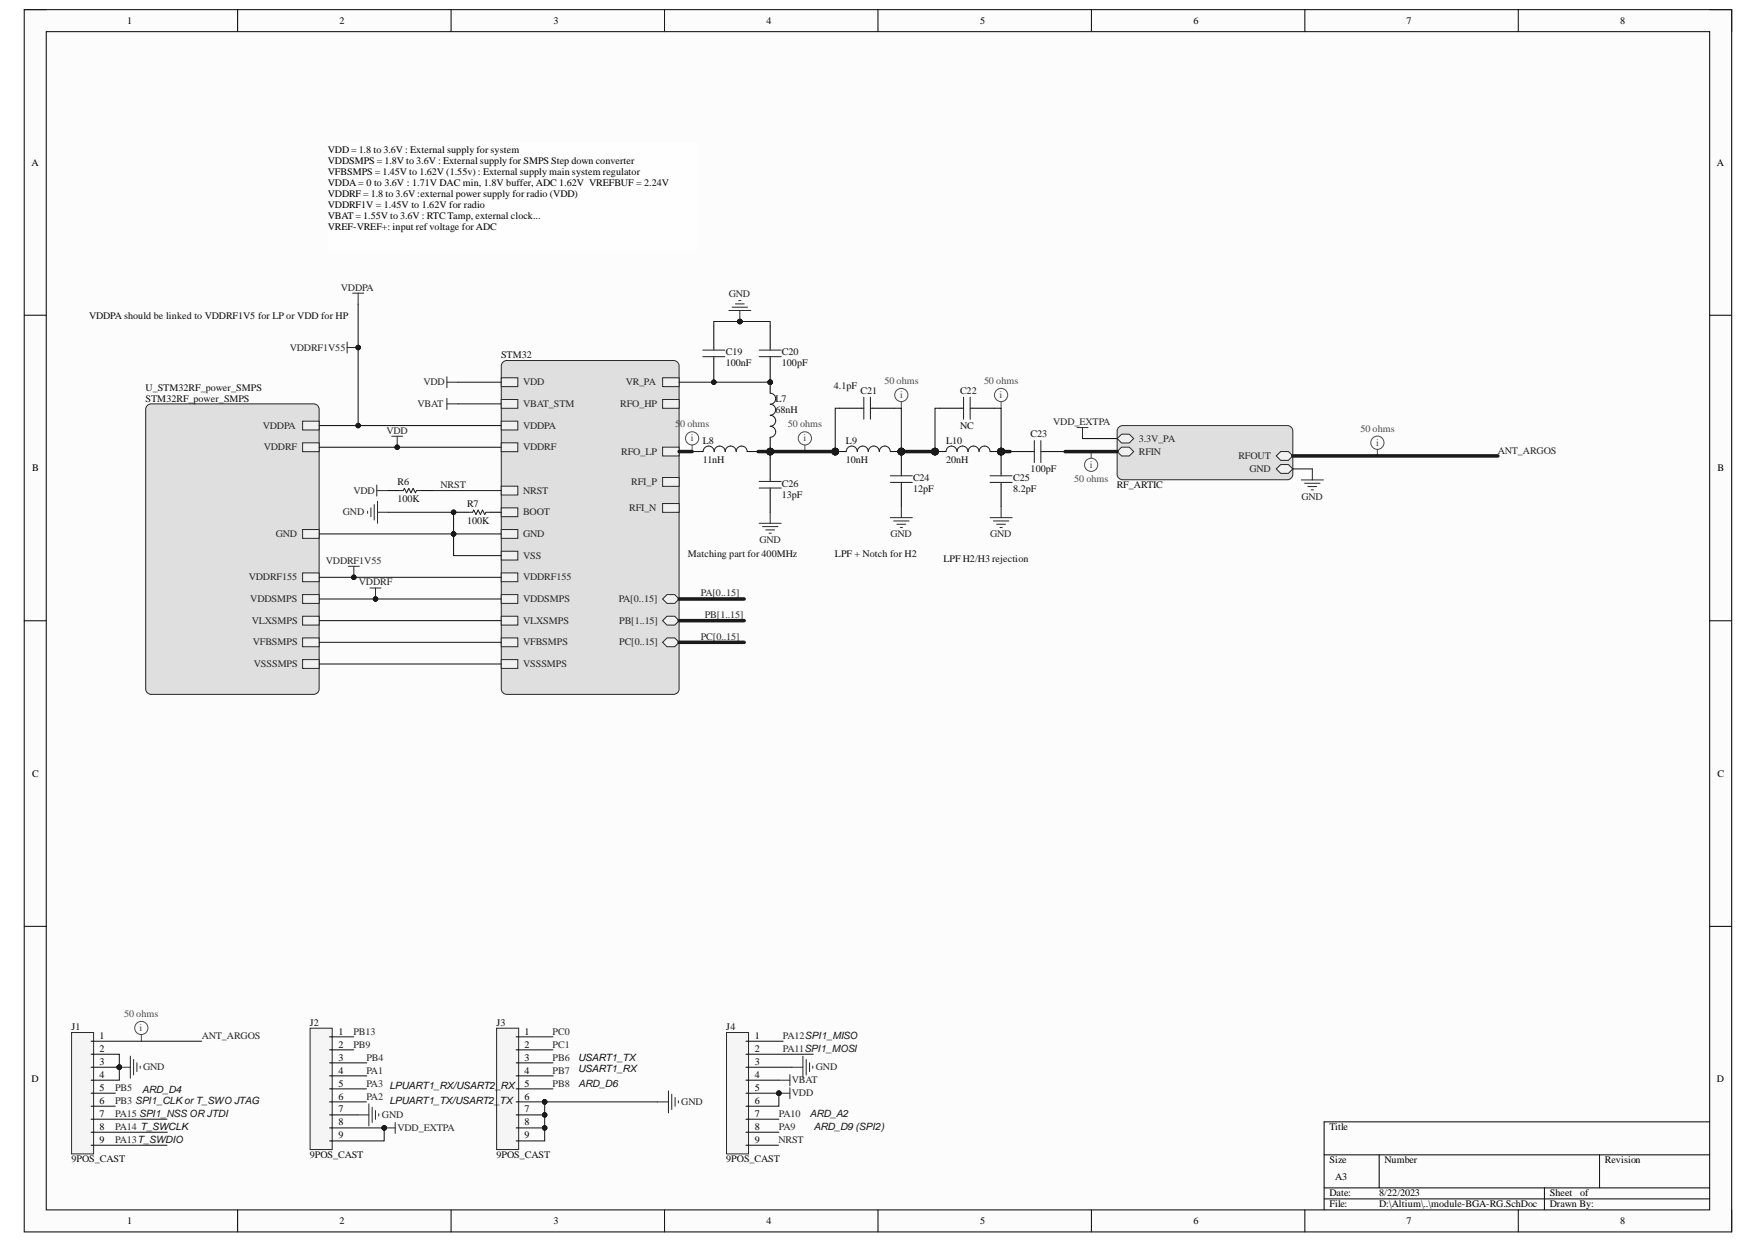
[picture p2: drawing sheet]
<svg xmlns="http://www.w3.org/2000/svg" width="297mm" height="210mm" viewBox="0 0 297 210" stroke-linecap="round" stroke-linejoin="round" font-family="sans-serif">
<defs><g id="words">
<g font-size="1.7">
<text x="21.5" y="4.1">1</text>
<text x="57.4" y="4.1">2</text>
<text x="93.6" y="4.1">3</text>
<text x="129.6" y="4.1">4</text>
<text x="165.7" y="4.1">5</text>
<text x="201.7" y="4.1">6</text>
<text x="237.8" y="4.1">7</text>
<text x="273.9" y="4.1">8</text>
<text x="5.3" y="28">A</text>
<text x="55.4" y="25.8">VDD = 1.8 to 3.6V : External supply for system</text>
<text x="55.4" y="27.7">VDDSMPS = 1.8V to 3.6V : External supply for SMPS Step down converter</text>
<text x="55.4" y="29.5">VFBSMPS = 1.45V to 1.62V (1.55v) : External supply main system regulator</text>
<text x="290.3" y="28">A</text>
<text x="55.4" y="31.4">VDDA = 0 to 3.6V : 1.71V DAC min, 1.8V buffer, ADC 1.62V VREFBUF = 2.24V</text>
<text x="55.4" y="33.2">VDDRF = 1.8 to 3.6V :external power supply for radio (VDD)</text>
<text x="55.4" y="35.1">VDDRF1V = 1.45V to 1.62V for radio</text>
<text x="55.4" y="37">VBAT = 1.55V to 3.6V : RTC Tamp, external clock...</text>
<text x="55.4" y="38.8">VREF-VREF+: input refvoltage for ADC</text>
<text x="5.4" y="79.7">B</text>
<text x="290.4" y="79.7">B</text>
<text x="5.4" y="131.2">C</text>
<text x="290.4" y="131.2">C</text>
<text x="16.8" y="177.8">2</text>
<text x="16.8" y="180">3</text>
<text x="16.8" y="175.6">1</text>
<text x="57.2" y="177.1">2</text>
<text x="57.2" y="179.3">3</text>
<text x="57.2" y="174.9">1</text>
<text x="88.7" y="177.1">2</text>
<text x="88.7" y="179.3">3</text>
<text x="88.7" y="174.9">1</text>
<text x="127.6" y="177.8">2</text>
<text x="127.6" y="180">3</text>
<text x="127.6" y="175.6">1</text>
<text x="5.3" y="182.9">D</text>
<text x="16.8" y="182.2">4</text>
<text x="16.8" y="184.4">5</text>
<text x="57.2" y="181.5">4</text>
<text x="57.2" y="183.7">5</text>
<text x="57.2" y="185.9">6</text>
<text x="88.7" y="181.5">4</text>
<text x="88.7" y="183.7">5</text>
<text x="88.7" y="185.9">6</text>
<text x="127.6" y="182.2">4</text>
<text x="127.6" y="184.4">5</text>
<text x="290.3" y="182.9">D</text>
<text x="16.8" y="186.6">6</text>
<text x="16.8" y="188.7">7</text>
<text x="16.8" y="190.9">8</text>
<text x="57.2" y="188">7</text>
<text x="57.2" y="190.2">8</text>
<text x="88.7" y="188">7</text>
<text x="88.7" y="190.2">8</text>
<text x="127.6" y="186.6">6</text>
<text x="127.6" y="188.7">7</text>
<text x="127.6" y="190.9">8</text>
<text x="224.8" y="191">Title</text>
<text x="16.8" y="193.1">9</text>
<text x="57.2" y="192.4">9</text>
<text x="88.7" y="192.4">9</text>
<text x="127.6" y="193.1">9</text>
<text x="224.8" y="196.6">Size</text>
<text x="234.1" y="196.6">Number</text>
<text x="271.3" y="196.6">Revision</text>
<text x="224.8" y="202.2">Date:</text>
<text x="225.7" y="199.4">A3</text>
<text x="233.1" y="202.2">8/22/2023</text>
<text x="262" y="202.2">Sheet</text>
<text x="267.1" y="202.2">of</text>
<text x="21.5" y="206.8">1</text>
<text x="57.4" y="206.8">2</text>
<text x="93.6" y="206.8">3</text>
<text x="129.6" y="206.8">4</text>
<text x="165.7" y="206.8">5</text>
<text x="201.7" y="206.8">6</text>
<text x="224.8" y="204.1">File:</text>
<text x="233.1" y="204.1">D:\Altium\..\module-BGA-RG.SchDoc</text>
<text x="237.8" y="206.8">7</text>
<text x="262" y="204.1">Drawn By:</text>
<text x="273.9" y="206.8">8</text>
</g>
<g font-size="1.7" fill="#0e0e0e">
<text x="15.1" y="54">VDDPA should be linked to VDDRF1V5 for LP or VDD for HP</text>
<text x="84.7" y="60.6">STM32</text>
<text x="122.7" y="60">C19</text>
<text x="122.7" y="61.9">100nF</text>
<text x="132.2" y="60">C20</text>
<text x="132.2" y="61.9">100pF</text>
<text x="141" y="65.8">4.1pF</text>
<text x="24.6" y="66">U_STM32RF_power_SMPS</text>
<text x="24.6" y="67.9">STM32RF_power_SMPS</text>
<text x="131.1" y="69.8">68nH</text>
<text x="131.1" y="67.9">L7</text>
<text x="145.5" y="66.6">C21</text>
<text x="162.3" y="66.6">C22</text>
<text x="118.8" y="75">L8</text>
<text x="143" y="75">L9</text>
<text x="159.9" y="75">L10</text>
<text x="162.3" y="72.5">NC</text>
<text x="174.2" y="73.9">C23</text>
<text x="67.2" y="81.9">R6</text>
<text x="118.8" y="78.3">11nH</text>
<text x="132.2" y="82.3">C26</text>
<text x="143" y="78.3">10nH</text>
<text x="154.4" y="83.2">12pF</text>
<text x="154.4" y="81.4">C24</text>
<text x="159.9" y="78.3">20nH</text>
<text x="171.3" y="83.2">8.2pF</text>
<text x="171.3" y="81.4">C25</text>
<text x="174.2" y="79.8">100pF</text>
<text x="188.8" y="82.5">RF_ARTIC</text>
<text x="67.2" y="84.9">100K</text>
<text x="79" y="85.7">R7</text>
<text x="79" y="88.6">100K</text>
<text x="132.2" y="84.1">13pF</text>
<text x="116.3" y="94.2">Matching part for 400MHz</text>
<text x="141.2" y="94.2">LPF + Notch for H2</text>
<text x="159.5" y="95">LPF H2/H3 rejection</text>
<text x="52.4" y="173.4">J2</text>
<text x="83.9" y="173.4">J3</text>
<text x="12.1" y="174.1">J1</text>
<text x="97.7" y="179.3">USART1_TX</text>
<text x="122.8" y="174.1">J4</text>
<text x="97.7" y="181.1">USART1_RX</text>
<text x="65.8" y="186.6">LPUART1_TX/USART2_TX</text>
<text x="12.1" y="196.4">9POS_CAST</text>
<text x="52.4" y="195.8">9POS_CAST</text>
<text x="83.9" y="195.8">9POS_CAST</text>
<text x="122.8" y="196.4">9POS_CAST</text>
</g>
<g font-size="1.7" fill="#262626">
<text x="57.6" y="49.1">VDDPA</text>
<text x="123.2" y="50.2">GND</text>
<text x="49" y="59.3">VDDRF1V55</text>
<text x="71.6" y="65.1">VDD</text>
<text x="88.4" y="65.1">VDD</text>
<text x="105.8" y="65.1">VR_PA</text>
<text x="70.6" y="68.8">VBAT</text>
<text x="88.4" y="68.8">VBAT_STM</text>
<text x="104.9" y="68.8">RFO_HP</text>
<text x="178.1" y="71.9">VDD_EXTPA</text>
<text x="44.4" y="72.5">VDDPA</text>
<text x="44.6" y="76.1">VDDRF</text>
<text x="65.3" y="73.3">VDD</text>
<text x="88.4" y="72.5">VDDPA</text>
<text x="88.4" y="76.1">VDDRF</text>
<text x="105" y="76.9">RFO_LP</text>
<text x="192.5" y="76.9">RFIN</text>
<text x="192.5" y="74.7">3.3V_PA</text>
<text x="209.4" y="77.6">RFOUT</text>
<text x="253.2" y="76.7">ANT_ARGOS</text>
<text x="59.7" y="83.5">VDD</text>
<text x="74.5" y="82.5">NRST</text>
<text x="88.4" y="83.5">NRST</text>
<text x="106.7" y="82">RFI_P</text>
<text x="211.2" y="79.8">GND</text>
<text x="58" y="87.1">GND</text>
<text x="88.4" y="87.1">BOOT</text>
<text x="106.4" y="86.3">RFI_N</text>
<text x="220" y="84.5">GND</text>
<text x="46.6" y="90.7">GND</text>
<text x="55.1" y="95.3">VDDRF1V55</text>
<text x="88.4" y="90.7">GND</text>
<text x="88.4" y="94.5">VSS</text>
<text x="128.4" y="91.8">GND</text>
<text x="150.5" y="90.8">GND</text>
<text x="167.4" y="90.8">GND</text>
<text x="42.1" y="98.1">VDDRF155</text>
<text x="42.3" y="101.7">VDDSMPS</text>
<text x="60.7" y="98.9">VDDRF</text>
<text x="88.4" y="101.7">VDDSMPS</text>
<text x="88.4" y="98.1">VDDRF155</text>
<text x="104.6" y="101.7">PA[0..15]</text>
<text x="118.5" y="100.8">PA[0..15]</text>
<text x="42.6" y="105.5">VLXSMPS</text>
<text x="88.4" y="105.5">VLXSMPS</text>
<text x="104.7" y="105.5">PB[1..15]</text>
<text x="119.2" y="104.5">PB[1..15]</text>
<text x="42.7" y="109.1">VFBSMPS</text>
<text x="42.9" y="112.7">VSSSMPS</text>
<text x="88.4" y="109.1">VFBSMPS</text>
<text x="88.4" y="112.7">VSSSMPS</text>
<text x="104.7" y="109.1">PC[0..15]</text>
<text x="118.5" y="108.2">PC[0..15]</text>
<text x="34.1" y="175.6">ANT_ARGOS</text>
<text x="59.7" y="174.9">PB13</text>
<text x="59.7" y="177.1">PB9</text>
<text x="61.9" y="179.3">PB4</text>
<text x="93.4" y="177.1">PC1</text>
<text x="93.4" y="174.9">PC0</text>
<text x="93.4" y="179.3">PB6</text>
<text x="132.4" y="177.8">PA11SPI1_MOSI</text>
<text x="132.4" y="175.6">PA12SPI1_MISO</text>
<text x="19.5" y="184.4">PB5</text>
<text x="24.2" y="180.9">GND</text>
<text x="61.9" y="185.9">PA2</text>
<text x="61.9" y="183.7">PA3 LPUART1_RX/USART2_RX</text>
<text x="61.9" y="181.5">PA1</text>
<text x="93.4" y="181.5">PB7</text>
<text x="93.4" y="183.7">PB8</text>
<text x="133.9" y="185.3">VDD</text>
<text x="133.9" y="183.1">VBAT</text>
<text x="137.9" y="180.9">GND</text>
<text x="19.5" y="188.7">PA15 SPI1_NSS OR JTDI</text>
<text x="19.5" y="190.9">PA14 T_SWCLK</text>
<text x="19.5" y="186.6">PB3 SPI1_CLKorT_SWO JTAG</text>
<text x="64.6" y="188.9">GND</text>
<text x="67.2" y="191.1">VDD_EXTPA</text>
<text x="115.2" y="186.8">GND</text>
<text x="131.7" y="190.9">PA9</text>
<text x="131.7" y="188.7">PA10</text>
<text x="19.5" y="193.1">PA13T_SWDIO</text>
<text x="131.6" y="193.1">NRST</text>
</g>
<g font-size="1.7" fill="#4c4c4c">
<text x="149.5" y="64.9">50 ohms</text>
<text x="166.4" y="64.9">50 ohms</text>
<text x="152.2" y="67.3">i</text>
<text x="169" y="67.3">i</text>
<text x="114.2" y="72.2">50 ohms</text>
<text x="116.8" y="74.6">i</text>
<text x="133.2" y="72.2">50 ohms</text>
<text x="135.8" y="74.6">i</text>
<text x="230" y="73">50 ohms</text>
<text x="232.6" y="75.3">i</text>
<text x="181.6" y="81.5">50 ohms</text>
<text x="184.2" y="79.1">i</text>
<text x="21" y="171.8">50 ohms</text>
<text x="23.6" y="174.3">i</text>
</g>
<g font-size="1.7" fill="#151515">
<text x="24" y="184.7">ARD_D4</text>
<text x="97.8" y="183.7">ARD_D6</text>
<text x="136.9" y="188.7">ARD_A2</text>
<text x="137.6" y="190.9">ARD_D9 (SPI2)</text>
</g>
</g></defs>
<path d="M4.1 1.6h288.7v206.6h-288.7z" fill-rule="evenodd" fill="#fcfcfc"/>
<path d="M4.1 1.6h288.7v206.6h-288.7z" fill="none" stroke="#000" stroke-width=".17"/>
<path d="M7.8 5.4h281.2v199.1h-281.2z" fill-rule="evenodd" fill="#fcfcfc"/>
<g fill="none" stroke="#000" stroke-width=".17">
<path d="M4.1 1.6h3.7M7.8 5.4h281.2v199.1h-281.2zM40.2 1.6v3.8M76.3 1.6v3.8M112.3 1.6v3.8M148.4 1.6v3.8M184.5 1.6v3.8M220.6 1.6v3.8M256.7 1.6v3.8M289 1.6h3.8v3.8M4.1 53.3h3.7M289 53.3h3.8"/>
<path d="M4.1 104.9h3.7M289 104.9h3.8M4.1 156.6h3.7M289 156.6h3.8M223.9 195.2h65.1M233.2 195.2v5.6M270.4 195.2v5.6M289 189.6h-65.1v14.9M40.2 204.5v3.7M76.3 204.5v3.7M112.4 204.5v3.7M148.4 204.5v3.7"/>
<path d="M184.5 204.5v3.7M220.6 204.5v3.7M223.9 200.8h65.1M223.9 202.6h65.1M256.7 204.5v3.7M261.1 200.8v3.7M292.8 204.5v3.7"/>
</g>
<path d="M55.4 24.3h62.3v18.3h-62.3z" fill-rule="evenodd" fill="#fefefe"/>
<path d="M55.4 24.3h62.3v18.3h-62.3z" fill="none" stroke="#fefefe" stroke-width=".17"/>
<path d="M123.2 52.5h3.7M123.8 51.9h2.6M124.3 51.4h1.5M124.9 50.8h.4M125.1 52.5v1.8" fill="none" stroke="#262626" stroke-width=".17"/>
<circle cx="125.1" cy="54.3" r=".37" fill="#0e0e0e"/>
<circle cx="125.1" cy="54.3" r=".37" fill="none" stroke="#0e0e0e" stroke-width=".17"/>
<path d="M75.6 63.7v1.8M75.6 64.6h1.8M221.9 79.3v1.8M62.1 86.4v.4M62.7 85.8v1.5M63.3 85.3v2.6M63.8 84.7v3.7M63.8 86.6h1.9M220 81.1h3.7M220.6 81.7h2.6M221.1 82.2h1.5M221.7 82.8h.3" fill="none" stroke="#262626" stroke-width=".17"/>
<path d="M65.6 82.9h1.8M71.2 82.9h1.8" fill="none" stroke="#000" stroke-width=".17"/>
<path d="M67.4 82.9h.8l.2-.4 .3 .8 .4-.8 .4 .8 .3-.8 .4 .8 .2-.4h.8" fill="none" stroke="#1c1c1c" stroke-width=".17"/>
<path d="M24.9 68.5l.7-.2h27.4a.93 .93 0 0 1 1 .9v47.2a.93 .93 0 0 1-1 1h-27.4a.93 .93 0 0 1-1-1v-47.2z" fill="#dfdfdf"/>
<path d="M24.9 68.5l.7-.2h27.4a.93 .93 0 0 1 1 .9v47.2a.93 .93 0 0 1-1 1h-27.4a.93 .93 0 0 1-1-1v-47.2z" fill="none" stroke="#262626" stroke-width=".17"/>
<path d="M51.2 89.5h2.8v1.5h-2.8z" fill-rule="evenodd" fill="#f0f0f0"/>
<path d="M51.2 89.5h2.8v1.5h-2.8z" fill="none" stroke="#262626" stroke-width=".17"/>
<path d="M51.2 111.5h2.8v1.5h-2.8z" fill-rule="evenodd" fill="#f0f0f0"/>
<path d="M51.2 111.5h2.8v1.5h-2.8z" fill="none" stroke="#262626" stroke-width=".17"/>
<path d="M51.2 71.2h2.8v1.5h-2.8z" fill-rule="evenodd" fill="#f0f0f0"/>
<path d="M51.2 71.2h2.8v1.5h-2.8z" fill="none" stroke="#262626" stroke-width=".17"/>
<path d="M51.2 74.8h2.8v1.5h-2.8z" fill-rule="evenodd" fill="#f0f0f0"/>
<path d="M51.2 74.8h2.8v1.5h-2.8z" fill="none" stroke="#262626" stroke-width=".17"/>
<path d="M51.2 100.5h2.8v1.5h-2.8z" fill-rule="evenodd" fill="#f0f0f0"/>
<path d="M51.2 100.5h2.8v1.5h-2.8z" fill="none" stroke="#262626" stroke-width=".17"/>
<path d="M51.2 96.8h2.8v1.5h-2.8z" fill-rule="evenodd" fill="#f0f0f0"/>
<path d="M51.2 96.8h2.8v1.5h-2.8z" fill="none" stroke="#262626" stroke-width=".17"/>
<path d="M51.2 104.1h2.8v1.5h-2.8z" fill-rule="evenodd" fill="#f0f0f0"/>
<path d="M51.2 104.1h2.8v1.5h-2.8z" fill="none" stroke="#262626" stroke-width=".17"/>
<path d="M51.2 107.8h2.8v1.5h-2.8z" fill-rule="evenodd" fill="#f0f0f0"/>
<path d="M51.2 107.8h2.8v1.5h-2.8zM22 178.5v3.7M22.6 179.1v2.6M23.1 179.6v1.5M20.2 180.4h1.8M23.7 180.2v.3" fill="none" stroke="#262626" stroke-width=".17"/>
<circle cx="20.2" cy="180.4" r=".38" fill="#0e0e0e"/>
<circle cx="20.2" cy="180.4" r=".38" fill="none" stroke="#0e0e0e" stroke-width=".17"/>
<path d="M59.6 49.5h1.9M60.5 49.5v1.9M75.6 67.3v1.9M75.6 68.3h1.8M58.9 95.7h1.9M59.8 95.7v1.9M63.7 82v1.8M63.7 82.9h1.9" fill="none" stroke="#262626" stroke-width=".17"/>
<circle cx="59.8" cy="97.6" r=".37" fill="#0e0e0e"/>
<circle cx="59.8" cy="97.6" r=".37" fill="none" stroke="#0e0e0e" stroke-width=".17"/>
<path d="M52.4 173.8h3.8v20.5h-3.8z" fill-rule="evenodd" fill="#f5f5f5"/>
<path d="M52.4 173.8h3.8v20.5h-3.8z" fill="none" stroke="#262626" stroke-width=".17"/>
<path d="M55.7 177.4h.4M55.7 179.6h.4M55.7 175.2h.4M55.7 181.8h.4M55.7 184h.4M55.7 186.2h.4M55.7 188.4h.4M55.7 190.6h.4M55.7 192.8h.4" fill="none" stroke="#000" stroke-width=".17"/>
<path d="M84 173.8h3.7v20.5h-3.7z" fill-rule="evenodd" fill="#f5f5f5"/>
<path d="M84 173.8h3.7v20.5h-3.7z" fill="none" stroke="#262626" stroke-width=".17"/>
<path d="M87.3 177.4h.3M87.3 179.6h.3M87.3 175.2h.3M87.3 181.8h.3M87.3 184h.3M87.3 186.2h.3M87.3 188.4h.3M87.3 190.6h.3M87.3 192.8h.3" fill="none" stroke="#000" stroke-width=".17"/>
<path d="M122.8 174.5h3.7v20.5h-3.7z" fill-rule="evenodd" fill="#f5f5f5"/>
<path d="M122.8 174.5h3.7v20.5h-3.7z" fill="none" stroke="#262626" stroke-width=".17"/>
<path d="M126.1 178.2h.4M126.1 176h.4M126.1 180.4h.4M126.1 182.6h.4M126.1 184.8h.4M126.1 187h.4M126.1 189.2h.4M126.1 191.3h.4M126.1 193.5h.4" fill="none" stroke="#000" stroke-width=".17"/>
<path d="M12.1 174.5h3.7v20.5h-3.7z" fill-rule="evenodd" fill="#f5f5f5"/>
<path d="M12.1 174.5h3.7v20.5h-3.7z" fill="none" stroke="#262626" stroke-width=".17"/>
<path d="M15.4 178.2h.4M15.4 176h.4M15.4 180.4h.4M15.4 182.6h.4M15.4 184.8h.4M15.4 187h.4M15.4 189.2h.4M15.4 191.3h.4M15.4 193.5h.4" fill="none" stroke="#000" stroke-width=".17"/>
<path d="M85 61.2l.7-.3h28.2a.93 .93 0 0 1 .9 1v54.5a.93 .93 0 0 1-.9 1h-28.2a.93 .93 0 0 1-1-1v-54.5z" fill="#dfdfdf"/>
<path d="M85 61.2l.7-.3h28.2a.93 .93 0 0 1 .9 1v54.5a.93 .93 0 0 1-.9 1h-28.2a.93 .93 0 0 1-1-1v-54.5z" fill="none" stroke="#262626" stroke-width=".17"/>
<path d="M84.7 89.5h2.8v1.5h-2.8z" fill-rule="evenodd" fill="#f0f0f0"/>
<path d="M84.7 89.5h2.8v1.5h-2.8z" fill="none" stroke="#262626" stroke-width=".17"/>
<path d="M84.7 100.5h2.8v1.5h-2.8z" fill-rule="evenodd" fill="#f0f0f0"/>
<path d="M84.7 100.5h2.8v1.5h-2.8z" fill="none" stroke="#262626" stroke-width=".17"/>
<path d="M84.7 104.1h2.8v1.5h-2.8z" fill-rule="evenodd" fill="#f0f0f0"/>
<path d="M84.7 104.1h2.8v1.5h-2.8z" fill="none" stroke="#262626" stroke-width=".17"/>
<path d="M84.7 107.8h2.8v1.5h-2.8z" fill-rule="evenodd" fill="#f0f0f0"/>
<path d="M84.7 107.8h2.8v1.5h-2.8z" fill="none" stroke="#262626" stroke-width=".17"/>
<path d="M84.7 111.5h2.8v1.5h-2.8z" fill-rule="evenodd" fill="#f0f0f0"/>
<path d="M84.7 111.5h2.8v1.5h-2.8z" fill="none" stroke="#262626" stroke-width=".17"/>
<path d="M84.7 96.8h2.8v1.5h-2.8z" fill-rule="evenodd" fill="#f0f0f0"/>
<path d="M84.7 96.8h2.8v1.5h-2.8z" fill="none" stroke="#262626" stroke-width=".17"/>
<path d="M84.7 71.2h2.8v1.5h-2.8z" fill-rule="evenodd" fill="#f0f0f0"/>
<path d="M84.7 71.2h2.8v1.5h-2.8z" fill="none" stroke="#262626" stroke-width=".17"/>
<path d="M84.7 74.8h2.8v1.5h-2.8z" fill-rule="evenodd" fill="#f0f0f0"/>
<path d="M84.7 74.8h2.8v1.5h-2.8z" fill="none" stroke="#262626" stroke-width=".17"/>
<path d="M112 63.8h2.8v1.5h-2.8z" fill-rule="evenodd" fill="#f0f0f0"/>
<path d="M112 63.8h2.8v1.5h-2.8z" fill="none" stroke="#262626" stroke-width=".17"/>
<path d="M112 67.5h2.8v1.5h-2.8z" fill-rule="evenodd" fill="#f0f0f0"/>
<path d="M112 67.5h2.8v1.5h-2.8z" fill="none" stroke="#262626" stroke-width=".17"/>
<path d="M112 75.6h2.8v1.5h-2.8z" fill-rule="evenodd" fill="#f0f0f0"/>
<path d="M112 75.6h2.8v1.5h-2.8z" fill="none" stroke="#262626" stroke-width=".17"/>
<path d="M112 80.7h2.8v1.5h-2.8z" fill-rule="evenodd" fill="#f0f0f0"/>
<path d="M112 80.7h2.8v1.5h-2.8z" fill="none" stroke="#262626" stroke-width=".17"/>
<path d="M112 85.1h2.8v1.5h-2.8z" fill-rule="evenodd" fill="#f0f0f0"/>
<path d="M112 85.1h2.8v1.5h-2.8z" fill="none" stroke="#262626" stroke-width=".17"/>
<path d="M84.7 93.2h2.8v1.4h-2.8z" fill-rule="evenodd" fill="#f0f0f0"/>
<path d="M84.7 93.2h2.8v1.4h-2.8z" fill="none" stroke="#262626" stroke-width=".17"/>
<path d="M84.7 85.8h2.8v1.5h-2.8z" fill-rule="evenodd" fill="#f0f0f0"/>
<path d="M84.7 85.8h2.8v1.5h-2.8z" fill="none" stroke="#262626" stroke-width=".17"/>
<path d="M84.7 82.2h2.8v1.5h-2.8z" fill-rule="evenodd" fill="#f0f0f0"/>
<path d="M84.7 82.2h2.8v1.5h-2.8z" fill="none" stroke="#262626" stroke-width=".17"/>
<path d="M84.7 63.8h2.8v1.5h-2.8z" fill-rule="evenodd" fill="#f0f0f0"/>
<path d="M84.7 63.8h2.8v1.5h-2.8z" fill="none" stroke="#262626" stroke-width=".17"/>
<path d="M84.7 67.5h2.8v1.5h-2.8z" fill-rule="evenodd" fill="#f0f0f0"/>
<path d="M84.7 67.5h2.8v1.5h-2.8z" fill="none" stroke="#262626" stroke-width=".17"/>
<path d="M112 101.2l.8-.7h1.3l.7 .7-.7 .8h-1.3z" fill-rule="evenodd" fill="#f0f0f0"/>
<path d="M112 101.2l.8-.7h1.3l.7 .7-.7 .8h-1.3z" fill="none" stroke="#262626" stroke-width=".17"/>
<path d="M112 104.9l.8-.8h1.3l.7 .8-.7 .7h-1.3z" fill-rule="evenodd" fill="#f0f0f0"/>
<path d="M112 104.9l.8-.8h1.3l.7 .8-.7 .7h-1.3z" fill="none" stroke="#262626" stroke-width=".17"/>
<path d="M112 108.6l.8-.8h1.3l.7 .8-.7 .7h-1.3z" fill-rule="evenodd" fill="#f0f0f0"/>
<path d="M112 108.6l.8-.8h1.3l.7 .8-.7 .7h-1.3z" fill="none" stroke="#262626" stroke-width=".17"/>
<path d="M189.1 72.2l.7-.3h27.8a.93 .93 0 0 1 1 1v7.2a.93 .93 0 0 1-1 1h-27.8a.93 .93 0 0 1-.9-1v-7.2z" fill="#dfdfdf"/>
<path d="M189.1 72.2l.7-.3h27.8a.93 .93 0 0 1 1 1v7.2a.93 .93 0 0 1-1 1h-27.8a.93 .93 0 0 1-.9-1v-7.2z" fill="none" stroke="#262626" stroke-width=".17"/>
<path d="M188.9 76.3l.7-.7h1.3l.8 .7-.8 .8h-1.3z" fill-rule="evenodd" fill="#f0f0f0"/>
<path d="M188.9 76.3l.7-.7h1.3l.8 .7-.8 .8h-1.3z" fill="none" stroke="#262626" stroke-width=".17"/>
<path d="M188.9 74.1l.7-.7h1.3l.8 .7-.8 .8h-1.3z" fill-rule="evenodd" fill="#f0f0f0"/>
<path d="M188.9 74.1l.7-.7h1.3l.8 .7-.8 .8h-1.3z" fill="none" stroke="#262626" stroke-width=".17"/>
<path d="M215.8 77.1l.7-.8h1.3l.8 .8-.8 .7h-1.3z" fill-rule="evenodd" fill="#f0f0f0"/>
<path d="M215.8 77.1l.7-.8h1.3l.8 .8-.8 .7h-1.3z" fill="none" stroke="#262626" stroke-width=".17"/>
<path d="M215.8 79.3l.7-.8h1.3l.8 .8-.8 .7h-1.3z" fill-rule="evenodd" fill="#f0f0f0"/>
<path d="M58.7 57.8v1.9M58.7 58.7h1.8M215.8 79.3l.7-.8h1.3l.8 .8-.8 .7h-1.3z" fill="none" stroke="#262626" stroke-width=".17"/>
<circle cx="60.6" cy="58.7" r=".37" fill="#0e0e0e"/>
<circle cx="60.6" cy="58.7" r=".37" fill="none" stroke="#0e0e0e" stroke-width=".17"/>
<path d="M62.6 99.4h1.8M63.5 99.4v1.8" fill="none" stroke="#262626" stroke-width=".17"/>
<circle cx="63.5" cy="101.2" r=".37" fill="#0e0e0e"/>
<circle cx="63.5" cy="101.2" r=".37" fill="none" stroke="#0e0e0e" stroke-width=".17"/>
<path d="M120.7 55.1v3.7M130.2 55.1v3.7M120.7 60.7v3.7M130.2 60.7v3.7M77.3 86.6h1.9M82.9 86.6h1.8" fill="none" stroke="#000" stroke-width=".17"/>
<path d="M118.8 59.2h3.7M120.7 58.8v.4M128.3 59.2h3.8M130.2 58.8v.4M118.8 60.3h3.7M120.7 60.3v.4M128.3 60.3h3.8M130.2 60.3v.4M79.2 86.6h.7l.2-.4 .4 .8 .3-.8 .4 .8 .4-.8 .4 .8 .1-.4h.8" fill="none" stroke="#1c1c1c" stroke-width=".17"/>
<g fill="none" stroke="#4c4c4c" stroke-width=".17">
<path d="M136.1 75.2v1.1"/>
<circle cx="136.1" cy="74.1" r="1.12"/>
</g>
<circle cx="130.2" cy="64.6" r=".37" fill="#0e0e0e"/>
<circle cx="130.2" cy="64.6" r=".37" fill="none" stroke="#0e0e0e" stroke-width=".17"/>
<path d="M130.2 64.6v1.9" fill="none" stroke="#000" stroke-width=".17"/>
<circle cx="130.2" cy="64.6" r=".37" fill="#0e0e0e"/>
<circle cx="130.2" cy="64.6" r=".37" fill="none" stroke="#0e0e0e" stroke-width=".17"/>
<path d="M130.2 73.9v1.9" fill="none" stroke="#000" stroke-width=".17"/>
<path d="M130.2 66.5a.93 .93 0 0 1 .9 .9 .93 .93 0 0 1-.9 .9 .93 .93 0 0 1 .9 .9 .93 .93 0 0 1-.9 1 .93 .93 0 0 1 .9 .9 .93 .93 0 0 1-.9 .9 .93 .93 0 0 1 .9 1 .93 .93 0 0 1-.9 .9" fill="none" stroke="#1c1c1c" stroke-width=".17"/>
<g fill="none" stroke="#4c4c4c" stroke-width=".17">
<path d="M232.9 75.9v1.2"/>
<circle cx="232.9" cy="74.8" r="1.12"/>
</g>
<path d="M66.2 73.7h1.9M67.2 73.7v1.9M182.1 72.3h1.8M183 72.3v1.8" fill="none" stroke="#262626" stroke-width=".17"/>
<circle cx="67.2" cy="75.6" r=".37" fill="#0e0e0e"/>
<circle cx="67.2" cy="75.6" r=".37" fill="none" stroke="#0e0e0e" stroke-width=".17"/>
<path d="M117 76.3h1.9M126.3 76.3h1.9M130.2 77.3v3.7M141.9 69h3.8M147.5 69h3.8M130.2 82.9v3.7" fill="none" stroke="#000" stroke-width=".17"/>
<path d="M118.9 76.3a.93 .93 0 0 1 .9-.9 .93 .93 0 0 1 .9 .9 .93 .93 0 0 1 1-.9 .93 .93 0 0 1 .9 .9 .93 .93 0 0 1 .9-.9 .93 .93 0 0 1 1 .9 .93 .93 0 0 1 .9-.9 .93 .93 0 0 1 .9 .9M145.7 69h.3M146 67.1v3.8M147.2 67.1v3.8M147.2 69h.3M128.3 82.5h3.8M128.3 81.4h3.8M130.2 81v.4M130.2 82.5v.4" fill="none" stroke="#1c1c1c" stroke-width=".17"/>
<g fill="none" stroke="#4c4c4c" stroke-width=".17">
<path d="M117 75.2v1.1"/>
<circle cx="117" cy="74.1" r="1.12"/>
</g>
<path d="M128.3 88.4h3.8M128.9 89h2.6M129.5 89.6h1.5M130 90.1h.4M130.2 86.6v1.8" fill="none" stroke="#262626" stroke-width=".17"/>
<circle cx="141.2" cy="76.3" r=".56" fill="#0e0e0e"/>
<circle cx="141.2" cy="76.3" r=".56" fill="none" stroke="#0e0e0e" stroke-width=".17"/>
<circle cx="152.4" cy="76.3" r=".56" fill="#0e0e0e"/>
<circle cx="152.4" cy="76.3" r=".56" fill="none" stroke="#0e0e0e" stroke-width=".17"/>
<path d="M141.2 76.3h1.9" fill="none" stroke="#000" stroke-width=".17"/>
<circle cx="141.2" cy="76.3" r=".56" fill="#0e0e0e"/>
<circle cx="141.2" cy="76.3" r=".56" fill="none" stroke="#0e0e0e" stroke-width=".17"/>
<path d="M150.5 76.3h1.9" fill="none" stroke="#000" stroke-width=".17"/>
<circle cx="152.4" cy="76.3" r=".56" fill="#0e0e0e"/>
<circle cx="152.4" cy="76.3" r=".56" fill="none" stroke="#0e0e0e" stroke-width=".17"/>
<path d="M143.1 76.3a.93 .93 0 0 1 .9-.9 .93 .93 0 0 1 .9 .9 .93 .93 0 0 1 1-.9 .93 .93 0 0 1 .9 .9 .93 .93 0 0 1 .9-.9 .93 .93 0 0 1 1 .9 .93 .93 0 0 1 .9-.9 .93 .93 0 0 1 .9 .9M162.5 69h.4M162.9 67.1v3.8M164 67.1v3.8M164 69h.4" fill="none" stroke="#1c1c1c" stroke-width=".17"/>
<path d="M158.8 69h3.7M164.4 69h3.7" fill="none" stroke="#000" stroke-width=".17"/>
<circle cx="152.4" cy="76.3" r=".56" fill="#0e0e0e"/>
<circle cx="152.4" cy="76.3" r=".56" fill="none" stroke="#0e0e0e" stroke-width=".17"/>
<path d="M152.4 76.3v3.7M152.4 81.9v3.7" fill="none" stroke="#000" stroke-width=".17"/>
<circle cx="152.4" cy="76.3" r=".56" fill="#0e0e0e"/>
<circle cx="152.4" cy="76.3" r=".56" fill="none" stroke="#0e0e0e" stroke-width=".17"/>
<path d="M150.5 81.5h3.7M150.5 80.4h3.7M152.4 80v.4M152.4 81.5v.4" fill="none" stroke="#1c1c1c" stroke-width=".17"/>
<path d="M150.5 87.5h3.7M151.1 88h2.6M151.6 88.6h1.5M152.2 89.2h.4M152.4 85.6v1.9" fill="none" stroke="#262626" stroke-width=".17"/>
<circle cx="158.1" cy="76.3" r=".56" fill="#0e0e0e"/>
<circle cx="158.1" cy="76.3" r=".56" fill="none" stroke="#0e0e0e" stroke-width=".17"/>
<circle cx="169.2" cy="76.3" r=".56" fill="#0e0e0e"/>
<circle cx="169.2" cy="76.3" r=".56" fill="none" stroke="#0e0e0e" stroke-width=".17"/>
<path d="M158.1 76.3h1.8" fill="none" stroke="#000" stroke-width=".17"/>
<circle cx="158.1" cy="76.3" r=".56" fill="#0e0e0e"/>
<circle cx="158.1" cy="76.3" r=".56" fill="none" stroke="#0e0e0e" stroke-width=".17"/>
<path d="M167.4 76.3h1.8" fill="none" stroke="#000" stroke-width=".17"/>
<circle cx="169.2" cy="76.3" r=".56" fill="#0e0e0e"/>
<circle cx="169.2" cy="76.3" r=".56" fill="none" stroke="#0e0e0e" stroke-width=".17"/>
<path d="M159.9 76.3a.93 .93 0 0 1 1-.9 .93 .93 0 0 1 .9 .9 .93 .93 0 0 1 .9-.9 .93 .93 0 0 1 1 .9 .93 .93 0 0 1 .9-.9 .93 .93 0 0 1 .9 .9 .93 .93 0 0 1 1-.9 .93 .93 0 0 1 .9 .9" fill="none" stroke="#1c1c1c" stroke-width=".17"/>
<circle cx="169.2" cy="76.3" r=".56" fill="#0e0e0e"/>
<circle cx="169.2" cy="76.3" r=".56" fill="none" stroke="#0e0e0e" stroke-width=".17"/>
<path d="M169.2 76.3v3.7M169.2 81.9v3.7" fill="none" stroke="#000" stroke-width=".17"/>
<circle cx="169.2" cy="76.3" r=".56" fill="#0e0e0e"/>
<circle cx="169.2" cy="76.3" r=".56" fill="none" stroke="#0e0e0e" stroke-width=".17"/>
<path d="M174.5 76.3h.4M174.9 74.5v3.7M176 74.5v3.7M176 76.3h.3M167.4 81.5h3.7M167.4 80.4h3.7M169.2 80v.4M169.2 81.5v.4" fill="none" stroke="#1c1c1c" stroke-width=".17"/>
<path d="M167.4 87.5h3.7M167.9 88h2.6M168.5 88.6h1.5M169.1 89.2h.3M169.2 85.6v1.9M60.5 188.4h1.9M62.4 186.6v3.7M62.9 187.1v2.6M63.5 187.7v1.5M64 188.2v.4M65 190.6h1.8M66.8 189.7v1.9" fill="none" stroke="#262626" stroke-width=".17"/>
<path d="M170.8 76.3h3.7M176.3 76.3h3.8" fill="none" stroke="#000" stroke-width=".17"/>
<g fill="none" stroke="#4c4c4c" stroke-width=".17">
<path d="M152.4 67.9v1.1M169.2 67.9v1.1M184.5 76.3v1.1"/>
<circle cx="152.4" cy="66.8" r="1.12"/>
<circle cx="169.2" cy="66.8" r="1.12"/>
<circle cx="184.5" cy="78.6" r="1.12"/>
</g>
<circle cx="65" cy="190.6" r=".37" fill="#0e0e0e"/>
<g fill="none" stroke="#0e0e0e" stroke-width=".17">
<path d="M125.1 54.3h-4.4v.8"/>
<circle cx="65" cy="190.6" r=".37"/>
</g>
<g fill="none" stroke="#4c4c4c" stroke-width=".17">
<path d="M23.9 174.8v1.2"/>
<circle cx="23.9" cy="173.7" r="1.12"/>
</g>
<circle cx="125.1" cy="54.3" r=".37" fill="#0e0e0e"/>
<g fill="none" stroke="#0e0e0e" stroke-width=".17">
<path d="M218.6 79.3h3.3M54 97.6h30.7M73 82.9h11.7"/>
<circle cx="125.1" cy="54.3" r=".37"/>
</g>
<circle cx="59.8" cy="97.6" r=".37" fill="#0e0e0e"/>
<g fill="none" stroke="#0e0e0e" stroke-width=".17">
<path d="M54 101.2h30.7"/>
<circle cx="59.8" cy="97.6" r=".37"/>
</g>
<circle cx="63.5" cy="101.2" r=".37" fill="#0e0e0e"/>
<g fill="none" stroke="#0e0e0e" stroke-width=".17">
<path d="M54 104.9h30.7M54 108.6h30.7M54 112.2h30.7M15.8 180.4h4.4"/>
<circle cx="63.5" cy="101.2" r=".37"/>
</g>
<circle cx="20.2" cy="180.4" r=".38" fill="#0e0e0e"/>
<g fill="none" stroke="#0e0e0e" stroke-width=".17">
<path d="M54 71.9h6.5"/>
<circle cx="20.2" cy="180.4" r=".38"/>
</g>
<circle cx="60.6" cy="71.9" r=".37" fill="#0e0e0e"/>
<g fill="none" stroke="#0e0e0e" stroke-width=".17">
<path d="M54 75.6h30.7"/>
<circle cx="60.6" cy="71.9" r=".37"/>
</g>
<circle cx="67.2" cy="75.6" r=".37" fill="#0e0e0e"/>
<g fill="none" stroke="#0e0e0e" stroke-width=".17">
<path d="M125.1 54.3v.3"/>
<circle cx="67.2" cy="75.6" r=".37"/>
</g>
<circle cx="125.1" cy="54.3" r=".37" fill="#0e0e0e"/>
<g fill="none" stroke="#0e0e0e" stroke-width=".17">
<path d="M60.5 51.4v20.5h24.2"/>
<circle cx="125.1" cy="54.3" r=".37"/>
</g>
<circle cx="60.6" cy="71.9" r=".37" fill="#0e0e0e"/>
<circle cx="60.6" cy="71.9" r=".37" fill="none" stroke="#0e0e0e" stroke-width=".17"/>
<circle cx="60.6" cy="58.7" r=".37" fill="#0e0e0e"/>
<g fill="none" stroke="#0e0e0e" stroke-width=".17">
<path d="M77.4 68.3h7.3M77.4 64.6h7.3M76.7 90.2v3.7h8"/>
<circle cx="60.6" cy="58.7" r=".37"/>
</g>
<circle cx="76.7" cy="90.2" r=".37" fill="#0e0e0e"/>
<g fill="none" stroke="#0e0e0e" stroke-width=".17">
<path d="M54 90.2h30.7"/>
<circle cx="76.7" cy="90.2" r=".37"/>
</g>
<circle cx="76.7" cy="90.2" r=".37" fill="#0e0e0e"/>
<g fill="none" stroke="#0e0e0e" stroke-width=".17">
<path d="M76.7 86.6v3.6"/>
<circle cx="76.7" cy="90.2" r=".37"/>
</g>
<circle cx="76.7" cy="90.2" r=".37" fill="#0e0e0e"/>
<circle cx="76.7" cy="90.2" r=".37" fill="none" stroke="#0e0e0e" stroke-width=".17"/>
<circle cx="76.7" cy="86.6" r=".37" fill="#0e0e0e"/>
<g fill="none" stroke="#0e0e0e" stroke-width=".17">
<path d="M125.1 54.3h5.1v.8"/>
<circle cx="76.7" cy="86.6" r=".37"/>
</g>
<circle cx="125.1" cy="54.3" r=".37" fill="#0e0e0e"/>
<g fill="none" stroke="#0e0e0e" stroke-width=".17">
<path d="M65.7 86.6h11.6"/>
<circle cx="125.1" cy="54.3" r=".37"/>
</g>
<circle cx="76.7" cy="86.6" r=".37" fill="#0e0e0e"/>
<g fill="none" stroke="#0e0e0e" stroke-width=".17">
<path d="M120.7 64.4v.2h-5.9"/>
<circle cx="76.7" cy="86.6" r=".37"/>
</g>
<circle cx="120.7" cy="64.6" r=".37" fill="#0e0e0e"/>
<g fill="none" stroke="#0e0e0e" stroke-width=".17">
<path d="M130.2 64.4v.2"/>
<circle cx="120.7" cy="64.6" r=".37"/>
</g>
<circle cx="130.2" cy="64.6" r=".37" fill="#0e0e0e"/>
<g fill="none" stroke="#0e0e0e" stroke-width=".17">
<path d="M120.7 64.6h9.5"/>
<circle cx="130.2" cy="64.6" r=".37"/>
</g>
<circle cx="120.7" cy="64.6" r=".37" fill="#0e0e0e"/>
<circle cx="120.7" cy="64.6" r=".37" fill="none" stroke="#0e0e0e" stroke-width=".17"/>
<circle cx="130.2" cy="64.6" r=".37" fill="#0e0e0e"/>
<g fill="none" stroke="#0e0e0e" stroke-width=".17">
<path d="M130.2 75.8v.5"/>
<circle cx="130.2" cy="64.6" r=".37"/>
</g>
<circle cx="130.2" cy="76.3" r=".56" fill="#0e0e0e"/>
<g fill="none" stroke="#0e0e0e" stroke-width=".17">
<path d="M183 74.1h5.9"/>
<circle cx="130.2" cy="76.3" r=".56"/>
</g>
<path d="M114.8 76.3h2.2M128.2 76.3h2" fill="none" stroke="#0e0e0e" stroke-width=".59"/>
<circle cx="130.2" cy="76.3" r=".56" fill="#0e0e0e"/>
<circle cx="130.2" cy="76.3" r=".56" fill="none" stroke="#0e0e0e" stroke-width=".17"/>
<path d="M130.2 76.3h11" fill="none" stroke="#0e0e0e" stroke-width=".59"/>
<circle cx="130.2" cy="76.3" r=".56" fill="#0e0e0e"/>
<circle cx="130.2" cy="76.3" r=".56" fill="none" stroke="#0e0e0e" stroke-width=".17"/>
<circle cx="141.2" cy="76.3" r=".56" fill="#0e0e0e"/>
<g fill="none" stroke="#0e0e0e" stroke-width=".17">
<path d="M141.9 69h-.7v7.3"/>
<circle cx="141.2" cy="76.3" r=".56"/>
</g>
<circle cx="141.2" cy="76.3" r=".56" fill="#0e0e0e"/>
<g fill="none" stroke="#0e0e0e" stroke-width=".17">
<path d="M151.3 69h1.1v7.3"/>
<circle cx="141.2" cy="76.3" r=".56"/>
</g>
<circle cx="152.4" cy="76.3" r=".56" fill="#0e0e0e"/>
<circle cx="152.4" cy="76.3" r=".56" fill="none" stroke="#0e0e0e" stroke-width=".17"/>
<path d="M152.4 76.3h5.7" fill="none" stroke="#0e0e0e" stroke-width=".59"/>
<circle cx="152.4" cy="76.3" r=".56" fill="#0e0e0e"/>
<circle cx="152.4" cy="76.3" r=".56" fill="none" stroke="#0e0e0e" stroke-width=".17"/>
<circle cx="158.1" cy="76.3" r=".56" fill="#0e0e0e"/>
<g fill="none" stroke="#0e0e0e" stroke-width=".17">
<path d="M158.8 69h-.7v7.3"/>
<circle cx="158.1" cy="76.3" r=".56"/>
</g>
<circle cx="158.1" cy="76.3" r=".56" fill="#0e0e0e"/>
<g fill="none" stroke="#0e0e0e" stroke-width=".17">
<path d="M168.1 69h1.1v7.3"/>
<circle cx="158.1" cy="76.3" r=".56"/>
</g>
<circle cx="169.2" cy="76.3" r=".56" fill="#0e0e0e"/>
<circle cx="169.2" cy="76.3" r=".56" fill="none" stroke="#0e0e0e" stroke-width=".17"/>
<path d="M169.2 76.3h1.6" fill="none" stroke="#0e0e0e" stroke-width=".59"/>
<circle cx="169.2" cy="76.3" r=".56" fill="#0e0e0e"/>
<g fill="none" stroke="#0e0e0e" stroke-width=".17">
<path d="M130.2 76.3v1"/>
<circle cx="169.2" cy="76.3" r=".56"/>
</g>
<path d="M180.1 76.3h8.8M218.6 77.1h34.6" fill="none" stroke="#0e0e0e" stroke-width=".59"/>
<circle cx="130.2" cy="76.3" r=".56" fill="#0e0e0e"/>
<g fill="none" stroke="#0e0e0e" stroke-width=".17">
<path d="M87.6 190.6h4.5"/>
<circle cx="130.2" cy="76.3" r=".56"/>
</g>
<circle cx="92.1" cy="190.6" r=".37" fill="#0e0e0e"/>
<g fill="none" stroke="#0e0e0e" stroke-width=".17">
<path d="M87.6 188.4h4.5"/>
<circle cx="92.1" cy="190.6" r=".37"/>
</g>
<circle cx="92.1" cy="188.4" r=".37" fill="#0e0e0e"/>
<g fill="none" stroke="#0e0e0e" stroke-width=".17">
<path d="M87.6 186.2h4.5"/>
<circle cx="92.1" cy="188.4" r=".37"/>
</g>
<circle cx="92.1" cy="186.2" r=".37" fill="#0e0e0e"/>
<g fill="none" stroke="#0e0e0e" stroke-width=".17">
<path d="M20.2 180.4v2.2h-4.4"/>
<circle cx="92.1" cy="186.2" r=".37"/>
</g>
<circle cx="20.2" cy="180.4" r=".38" fill="#0e0e0e"/>
<g fill="none" stroke="#0e0e0e" stroke-width=".17">
<path d="M15.8 178.2h4.4v2.2"/>
<circle cx="20.2" cy="180.4" r=".38"/>
</g>
<circle cx="20.2" cy="180.4" r=".38" fill="#0e0e0e"/>
<g fill="none" stroke="#0e0e0e" stroke-width=".17">
<path d="M15.8 176h18.3M56.1 188.4h4.4M56.1 190.6h8.9"/>
<circle cx="20.2" cy="180.4" r=".38"/>
</g>
<circle cx="65" cy="190.6" r=".37" fill="#0e0e0e"/>
<g fill="none" stroke="#0e0e0e" stroke-width=".17">
<path d="M65 190.6v2.2h-8.9"/>
<circle cx="65" cy="190.6" r=".37"/>
</g>
<circle cx="65" cy="190.6" r=".37" fill="#0e0e0e"/>
<g fill="none" stroke="#0e0e0e" stroke-width=".17">
<path d="M56.1 175.2h3.7M56.1 177.4h3.7M87.6 179.6h5.9M126.5 176h5.9M92.1 186.2h19M126.5 193.5h5.1M126.5 191.3h5.2"/>
<circle cx="65" cy="190.6" r=".37"/>
</g>
<path d="M114.8 101.2h11M114.8 108.6h11M114.8 104.9h11" fill="none" stroke="#0e0e0e" stroke-width=".59"/>
<path d="M111.1 186.2h1.9M113 184.4v3.7M113.6 184.9v2.6M114.1 185.5v1.5M114.7 186v.4" fill="none" stroke="#262626" stroke-width=".17"/>
<circle cx="92.1" cy="186.2" r=".37" fill="#0e0e0e"/>
<g fill="none" stroke="#0e0e0e" stroke-width=".17">
<path d="M56.1 179.6h5.9M87.6 175.2h5.9M87.6 177.4h5.9M15.8 189.2h12.4M15.8 191.3h12.5M15.8 193.5h12.4M15.8 184.8h3.7M15.8 187h3.7M56.1 181.8h5.9M56.1 184h5.9M56.1 186.2h5.9M87.6 181.8h6"/>
<path d="M87.6 184h5.9M92.1 186.2v6.6h-4.5"/>
<circle cx="92.1" cy="186.2" r=".37"/>
</g>
<circle cx="92.1" cy="190.6" r=".37" fill="#0e0e0e"/>
<circle cx="92.1" cy="190.6" r=".37" fill="none" stroke="#0e0e0e" stroke-width=".17"/>
<circle cx="92.1" cy="188.4" r=".37" fill="#0e0e0e"/>
<circle cx="92.1" cy="188.4" r=".37" fill="none" stroke="#0e0e0e" stroke-width=".17"/>
<circle cx="92.1" cy="186.2" r=".37" fill="#0e0e0e"/>
<circle cx="92.1" cy="186.2" r=".37" fill="none" stroke="#0e0e0e" stroke-width=".17"/>
<path d="M131.7 184.8h1.8M133.5 183.8v1.9" fill="none" stroke="#262626" stroke-width=".17"/>
<circle cx="131.7" cy="184.8" r=".37" fill="#0e0e0e"/>
<g fill="none" stroke="#0e0e0e" stroke-width=".17">
<path d="M126.5 184.8h5.2"/>
<circle cx="131.7" cy="184.8" r=".37"/>
</g>
<circle cx="131.7" cy="184.8" r=".37" fill="#0e0e0e"/>
<g fill="none" stroke="#0e0e0e" stroke-width=".17">
<path d="M131.7 184.8v2.2h-5.2"/>
<circle cx="131.7" cy="184.8" r=".37"/>
</g>
<circle cx="131.7" cy="184.8" r=".37" fill="#0e0e0e"/>
<g fill="none" stroke="#0e0e0e" stroke-width=".17">
<path d="M126.5 178.2h11M126.5 182.6h5.2M126.5 180.4h7.4M126.5 189.2h5.2"/>
<circle cx="131.7" cy="184.8" r=".37"/>
</g>
<path d="M135.7 178.5v3.7M136.3 179.1v2.6M136.9 179.6v1.5M131.7 182.6h1.8M133.5 181.6v1.9M133.9 180.4h1.8M137.4 180.2v.3" fill="none" stroke="#262626" stroke-width=".17"/>
<use href="#words"/>
</svg>
